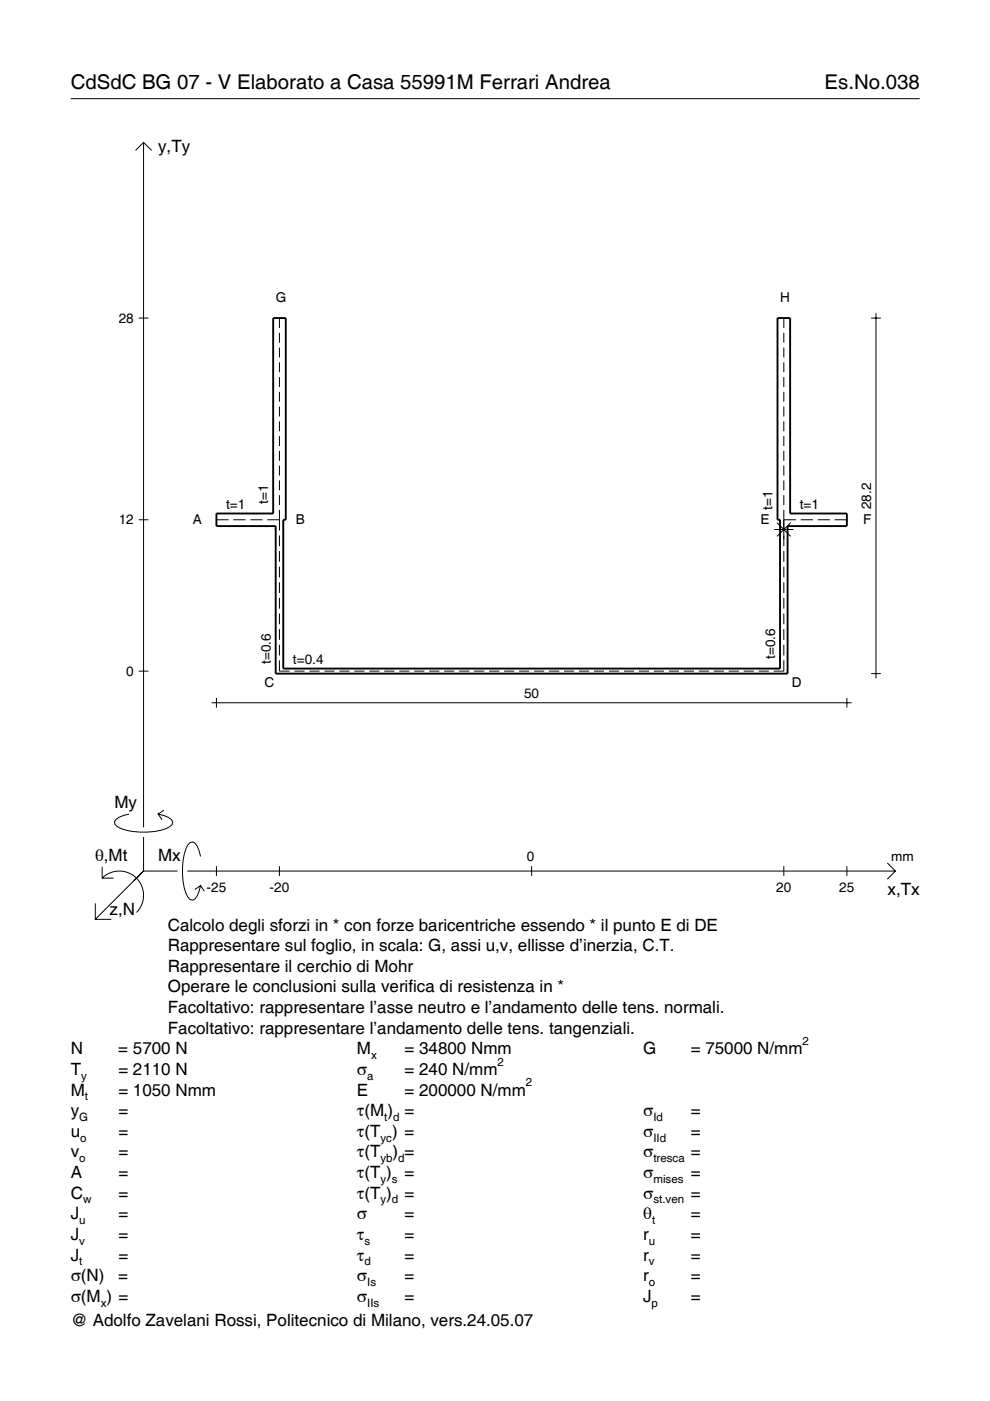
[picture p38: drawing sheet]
<svg xmlns="http://www.w3.org/2000/svg" width="210mm" height="297mm" viewBox="0 0 210 297" stroke-linecap="round" stroke-linejoin="round" font-family="sans-serif">
<defs><g id="words">
<g font-size="4.3">
<text x="15" y="18.9">CdSdC BG 07 - V Elaborato a Casa 55991M Ferrari Andrea</text>
<text x="174.8" y="18.9">Es.No.038</text>
</g>
<g font-size="3.6">
<text x="33.5" y="32.3">y,Ty</text>
<text x="24.3" y="171.3">My</text>
<text x="20.1" y="182.6">θ,Mt</text>
<text x="33.5" y="182.6">Mx</text>
<text x="188.2" y="189.8">x,Tx</text>
<text x="23.2" y="193.9">z,N</text>
<text x="35.6" y="197.3">Calcolo degli sforzi in * con forze baricentriche essendo * il punto E di DE</text>
<text x="35.6" y="201.7">Rappresentare sul foglio, in scala: G, assi u,v, ellisse d’inerzia, C.T.</text>
<text x="35.6" y="206">Rappresentare il cerchio di Mohr</text>
<text x="35.6" y="210.4">Operare le conclusioni sulla verifica di resistenza in *</text>
<text x="35.6" y="214.8">Facoltativo: rappresentare l’asse neutro e l’andamento delle tens. normali.</text>
<text x="35.6" y="219.2">Facoltativo: rappresentare l’andamento delle tens. tangenziali.</text>
<text x="15" y="223.5">N</text>
<text x="15" y="227.9">T</text>
<text x="25.1" y="223.5">= 5700 N</text>
<text x="25.1" y="227.9">= 2110 N</text>
<text x="75.7" y="227.9">σ</text>
<text x="75.7" y="223.5">M</text>
<text x="85.8" y="223.5">= 34800 Nmm</text>
<text x="85.8" y="227.9">= 240 N/mm</text>
<text x="136.4" y="223.5">G</text>
<text x="146.5" y="223.5">= 75000 N/mm</text>
<text x="15" y="232.3">M</text>
<text x="25.1" y="232.3">= 1050 Nmm</text>
<text x="75.7" y="232.3">E</text>
<text x="85.8" y="232.3">= 200000 N/mm</text>
<text x="15" y="236.7">y</text>
<text x="25.1" y="236.7">=</text>
<text x="75.7" y="236.7">τ(M ) =</text>
<text x="136.4" y="236.7">σ</text>
<text x="146.5" y="236.7">=</text>
<text x="15" y="241">u</text>
<text x="15" y="245.4">v</text>
<text x="25.1" y="241">=</text>
<text x="25.1" y="245.4">=</text>
<text x="75.7" y="241">τ(T ) =</text>
<text x="75.7" y="245.4">τ(T</text>
<text x="83.3" y="245.4">) =</text>
<text x="136.4" y="241">σ</text>
<text x="136.4" y="245.4">σ</text>
<text x="146.5" y="241">=</text>
<text x="146.5" y="245.4">=</text>
<text x="15" y="249.8">A</text>
<text x="25.1" y="249.8">=</text>
<text x="75.7" y="249.8">τ(T )</text>
<text x="85.8" y="249.8">=</text>
<text x="136.4" y="249.8">σ</text>
<text x="146.5" y="249.8">=</text>
<text x="15" y="254.2">C</text>
<text x="25.1" y="254.2">=</text>
<text x="75.7" y="254.2">τ(T )</text>
<text x="85.8" y="254.2">=</text>
<text x="136.4" y="254.2">σ</text>
<text x="146.5" y="254.2">=</text>
<text x="15" y="258.5">J</text>
<text x="15" y="262.9">J</text>
<text x="25.1" y="258.5">=</text>
<text x="25.1" y="262.9">=</text>
<text x="75.7" y="258.5">σ</text>
<text x="75.7" y="262.9">τ</text>
<text x="85.8" y="258.5">=</text>
<text x="85.8" y="262.9">=</text>
<text x="136.4" y="258.5">θ</text>
<text x="136.4" y="262.9">r</text>
<text x="146.5" y="258.5">=</text>
<text x="146.5" y="262.9">=</text>
<text x="15" y="267.3">J</text>
<text x="25.1" y="267.3">=</text>
<text x="75.7" y="267.3">τ</text>
<text x="85.8" y="267.3">=</text>
<text x="136.4" y="267.3">r</text>
<text x="146.5" y="267.3">=</text>
<text x="15" y="271.7">σ(N)</text>
<text x="25.1" y="271.7">=</text>
<text x="75.7" y="271.7">σ</text>
<text x="85.8" y="271.7">=</text>
<text x="136.4" y="271.7">r</text>
<text x="146.5" y="271.7">=</text>
<text x="15" y="281.2">@ Adolfo Zavelani Rossi, Politecnico di Milano, vers.24.05.07</text>
<text x="15" y="276">σ(M ) =</text>
<text x="75.7" y="276">σ</text>
<text x="85.8" y="276">=</text>
<text x="136.4" y="276">J</text>
<text x="146.5" y="276">=</text>
</g>
<g font-size="2.9">
<text x="58.5" y="64.1">G</text>
<text x="165.4" y="64.1">H</text>
<text x="25.2" y="68.4">28</text>
<text x="47.9" y="107.8">t=1</text>
<text x="56.9" y="106.8" transform="rotate(-90 56.9 106.8)">t=1</text>
<text x="169.6" y="107.8">t=1</text>
<text x="184.7" y="107.9" transform="rotate(-90 184.7 107.9)">28.2</text>
<text x="25.2" y="111.2">12</text>
<text x="40.9" y="111.1">A</text>
<text x="62.7" y="111.1">B</text>
<text x="161.2" y="111.1">E</text>
<text x="163.8" y="108.2" transform="rotate(-90 163.8 108.2)">t=1</text>
<text x="183" y="111.1">F</text>
<text x="26.8" y="143.3">0</text>
<text x="57.4" y="140.8" transform="rotate(-90 57.4 140.8)">t=0.6</text>
<text x="62.1" y="140.7">t=0.4</text>
<text x="164.4" y="139.7" transform="rotate(-90 164.4 139.7)">t=0.6</text>
<text x="56.1" y="145.6">C</text>
<text x="111.1" y="148">50</text>
<text x="167.9" y="145.6">D</text>
<text x="111.7" y="182.6">0</text>
<text x="189" y="182.6">mm</text>
<text x="43.8" y="189.1">-25</text>
<text x="57.2" y="189.1">-20</text>
<text x="164.6" y="189.1">20</text>
<text x="178" y="189.1">25</text>
</g>
<g font-size="2.4">
<text x="170.2" y="221.5">2</text>
<text x="78.7" y="224.5">x</text>
<text x="105.5" y="225.9">2</text>
<text x="17.2" y="228.9">y</text>
<text x="18" y="233.3">t</text>
<text x="77.9" y="228.9">a</text>
<text x="111.5" y="230.3">2</text>
<text x="16.8" y="237.7">G</text>
<text x="81.5" y="237.7">t d</text>
<text x="138.5" y="237.7">Id</text>
<text x="17" y="242">o</text>
<text x="80.7" y="242">yc</text>
<text x="138.5" y="242">IId</text>
<text x="16.8" y="246.4">o</text>
<text x="80.7" y="246.4">yb d</text>
<text x="80.7" y="250.8">y s</text>
<text x="138.5" y="246.4">tresca</text>
<text x="138.5" y="250.8">mises</text>
<text x="17.6" y="255.2">w</text>
<text x="80.7" y="255.2">y d</text>
<text x="138.5" y="255.2">st.ven</text>
<text x="16.8" y="259.5">u</text>
<text x="16.8" y="263.9">v</text>
<text x="77.3" y="263.9">s</text>
<text x="137.6" y="263.9">u</text>
<text x="138.2" y="259.5">t</text>
<text x="16.8" y="268.3">t</text>
<text x="77.3" y="268.3">d</text>
<text x="137.6" y="268.3">v</text>
<text x="77.9" y="272.7">Is</text>
<text x="137.6" y="272.7">o</text>
<text x="21.4" y="277">x</text>
<text x="77.9" y="277">IIs</text>
<text x="138.2" y="277">p</text>
</g>
</g></defs>
<g fill="none" stroke="#000" stroke-width=".21">
<path d="M15 20.9h180M28.7 31.9l1.7-1.7 1.8 1.7M30.4 30.2v145.2M29.4 67.4h2.1M59.2 67.4v2.1M59.2 70.6v2.1M59.2 73.7v2.1M59.2 76.8v2.1M59.2 80v2.1M166.2 67.4v2.1M166.2 70.6v2.1M166.2 73.7v2.1"/>
<path d="M166.2 76.8v2.1M166.2 80v2.1M184.7 67.4h2.1M185.7 66.4v77.5M59.2 83.1v2.1M59.2 86.2v2.1M59.2 89.3v2.1M59.2 92.5v2.1M59.2 95.6v2.1M59.2 98.7v2.1M166.2 83.1v2.1M166.2 86.2v2.1"/>
<path d="M166.2 89.3v2.1M166.2 92.5v2.1M166.2 95.6v2.1M166.2 98.7v2.1M29.4 110.2h2.1M45.9 110.2h2.6M49.5 110.2h2.6M53.1 110.2h2.5M56.7 110.2h2.5M59.2 101.9v2.1M59.2 105v2.1M59.2 108.1v4.4"/>
<path d="M59.2 113.5v2.3M59.2 116.8v2.3M164.1 112.3h4.1M164.7 110.8l2.9 2.9M166.2 110.2h2.6M166.2 101.9v2.1M166.2 105v2.1M166.2 108.1v7.7M166.2 116.8v2.3M167.6 110.8l-2.9 2.9M169.8 110.2h2.6M173.4 110.2h2.6"/>
<path d="M177 110.2h2.6M59.2 120.1v2.3M59.2 123.5v2.2M59.2 126.8v2.2M59.2 130.1v2.3M59.2 133.4v2.3M59.2 136.7v2.3M166.2 120.1v2.3M166.2 123.5v2.2M166.2 126.8v2.2M166.2 130.1v2.3M166.2 133.4v2.3"/>
<path d="M166.2 136.7v2.3M29.4 142.3h2.1M44.9 149h135.7M45.9 148v2M59.2 140v2.3h2.2M62.4 142.3h2.2M65.6 142.3h2.1M68.8 142.3h2.1M72 142.3h2.1M75.1 142.3h2.2M78.3 142.3h2.1M81.5 142.3h2.1"/>
<path d="M84.7 142.3h2.1M87.8 142.3h2.2M91 142.3h2.1M94.2 142.3h2.1M97.4 142.3h2.1M100.5 142.3h2.2M103.7 142.3h2.2M106.9 142.3h2.1M110.1 142.3h2.1M113.2 142.3h2.2M116.4 142.3h2.2M119.6 142.3h2.1"/>
<path d="M122.8 142.3h2.1M125.9 142.3h2.2M129.1 142.3h2.2M132.3 142.3h2.1M135.5 142.3h2.1M138.6 142.3h2.2M141.8 142.3h2.2M145 142.3h2.1M148.2 142.3h2.1M151.3 142.3h2.2M154.5 142.3h2.2M157.7 142.3h2.1"/>
<path d="M160.9 142.3h2.1M166.2 140v2.3h-2.2M179.6 148v2M184.7 142.8h2.1M27.3 172.6a3.6 3.6 0 0 0-3 1.7l.1 .5a5.7 5.7 0 0 0 3.8 1.5 13.3 13.3 0 0 0 7.8-1l.5-.5 .1-.5a3.6 3.6 0 0 0-3.1-1.7l.8 1.2M30.4 177.5v7.2M34.7 171.8l-1.2 .8M20.2 191.5v3.4h3.4M21.7 186.2a5.1 5.1 0 0 1 7.2 0 5.1 5.1 0 0 1 0 7.3M21.7 183.8v2.4h2.4M30.4 184.7l-10.2 10.2M30.4 184.7l-2 2"/>
<path d="M30.4 184.7h7.2M39.7 184.7h150.1M42.5 181.6a3.6 3.6 0 0 0-1.7-3.1l-.5 .1a5.7 5.7 0 0 0-1.5 3.8 13.3 13.3 0 0 0 1 7.8l.5 .5 .5 .2a3.6 3.6 0 0 0 1.7-3.1l-1.2 .8M42.5 187.8l.8 1.2M45.9 183.7v2M59.2 183.7v2M112.7 183.7v2M166.2 183.7v2M179.6 183.7v2M188.1 183l1.7 1.7-1.7 1.7"/>
</g>
<path d="M57.9 67.4h2.7v42.8h-.5v31.6h105.3v-31.6h-.6v-42.8h2.7v41.5h12.1v2.6h-12.6v31.3h-108.6v-31.3h-12.5v-2.6h12z" fill="none" stroke="#000" stroke-width=".4"/>
<use href="#words"/>
</svg>
